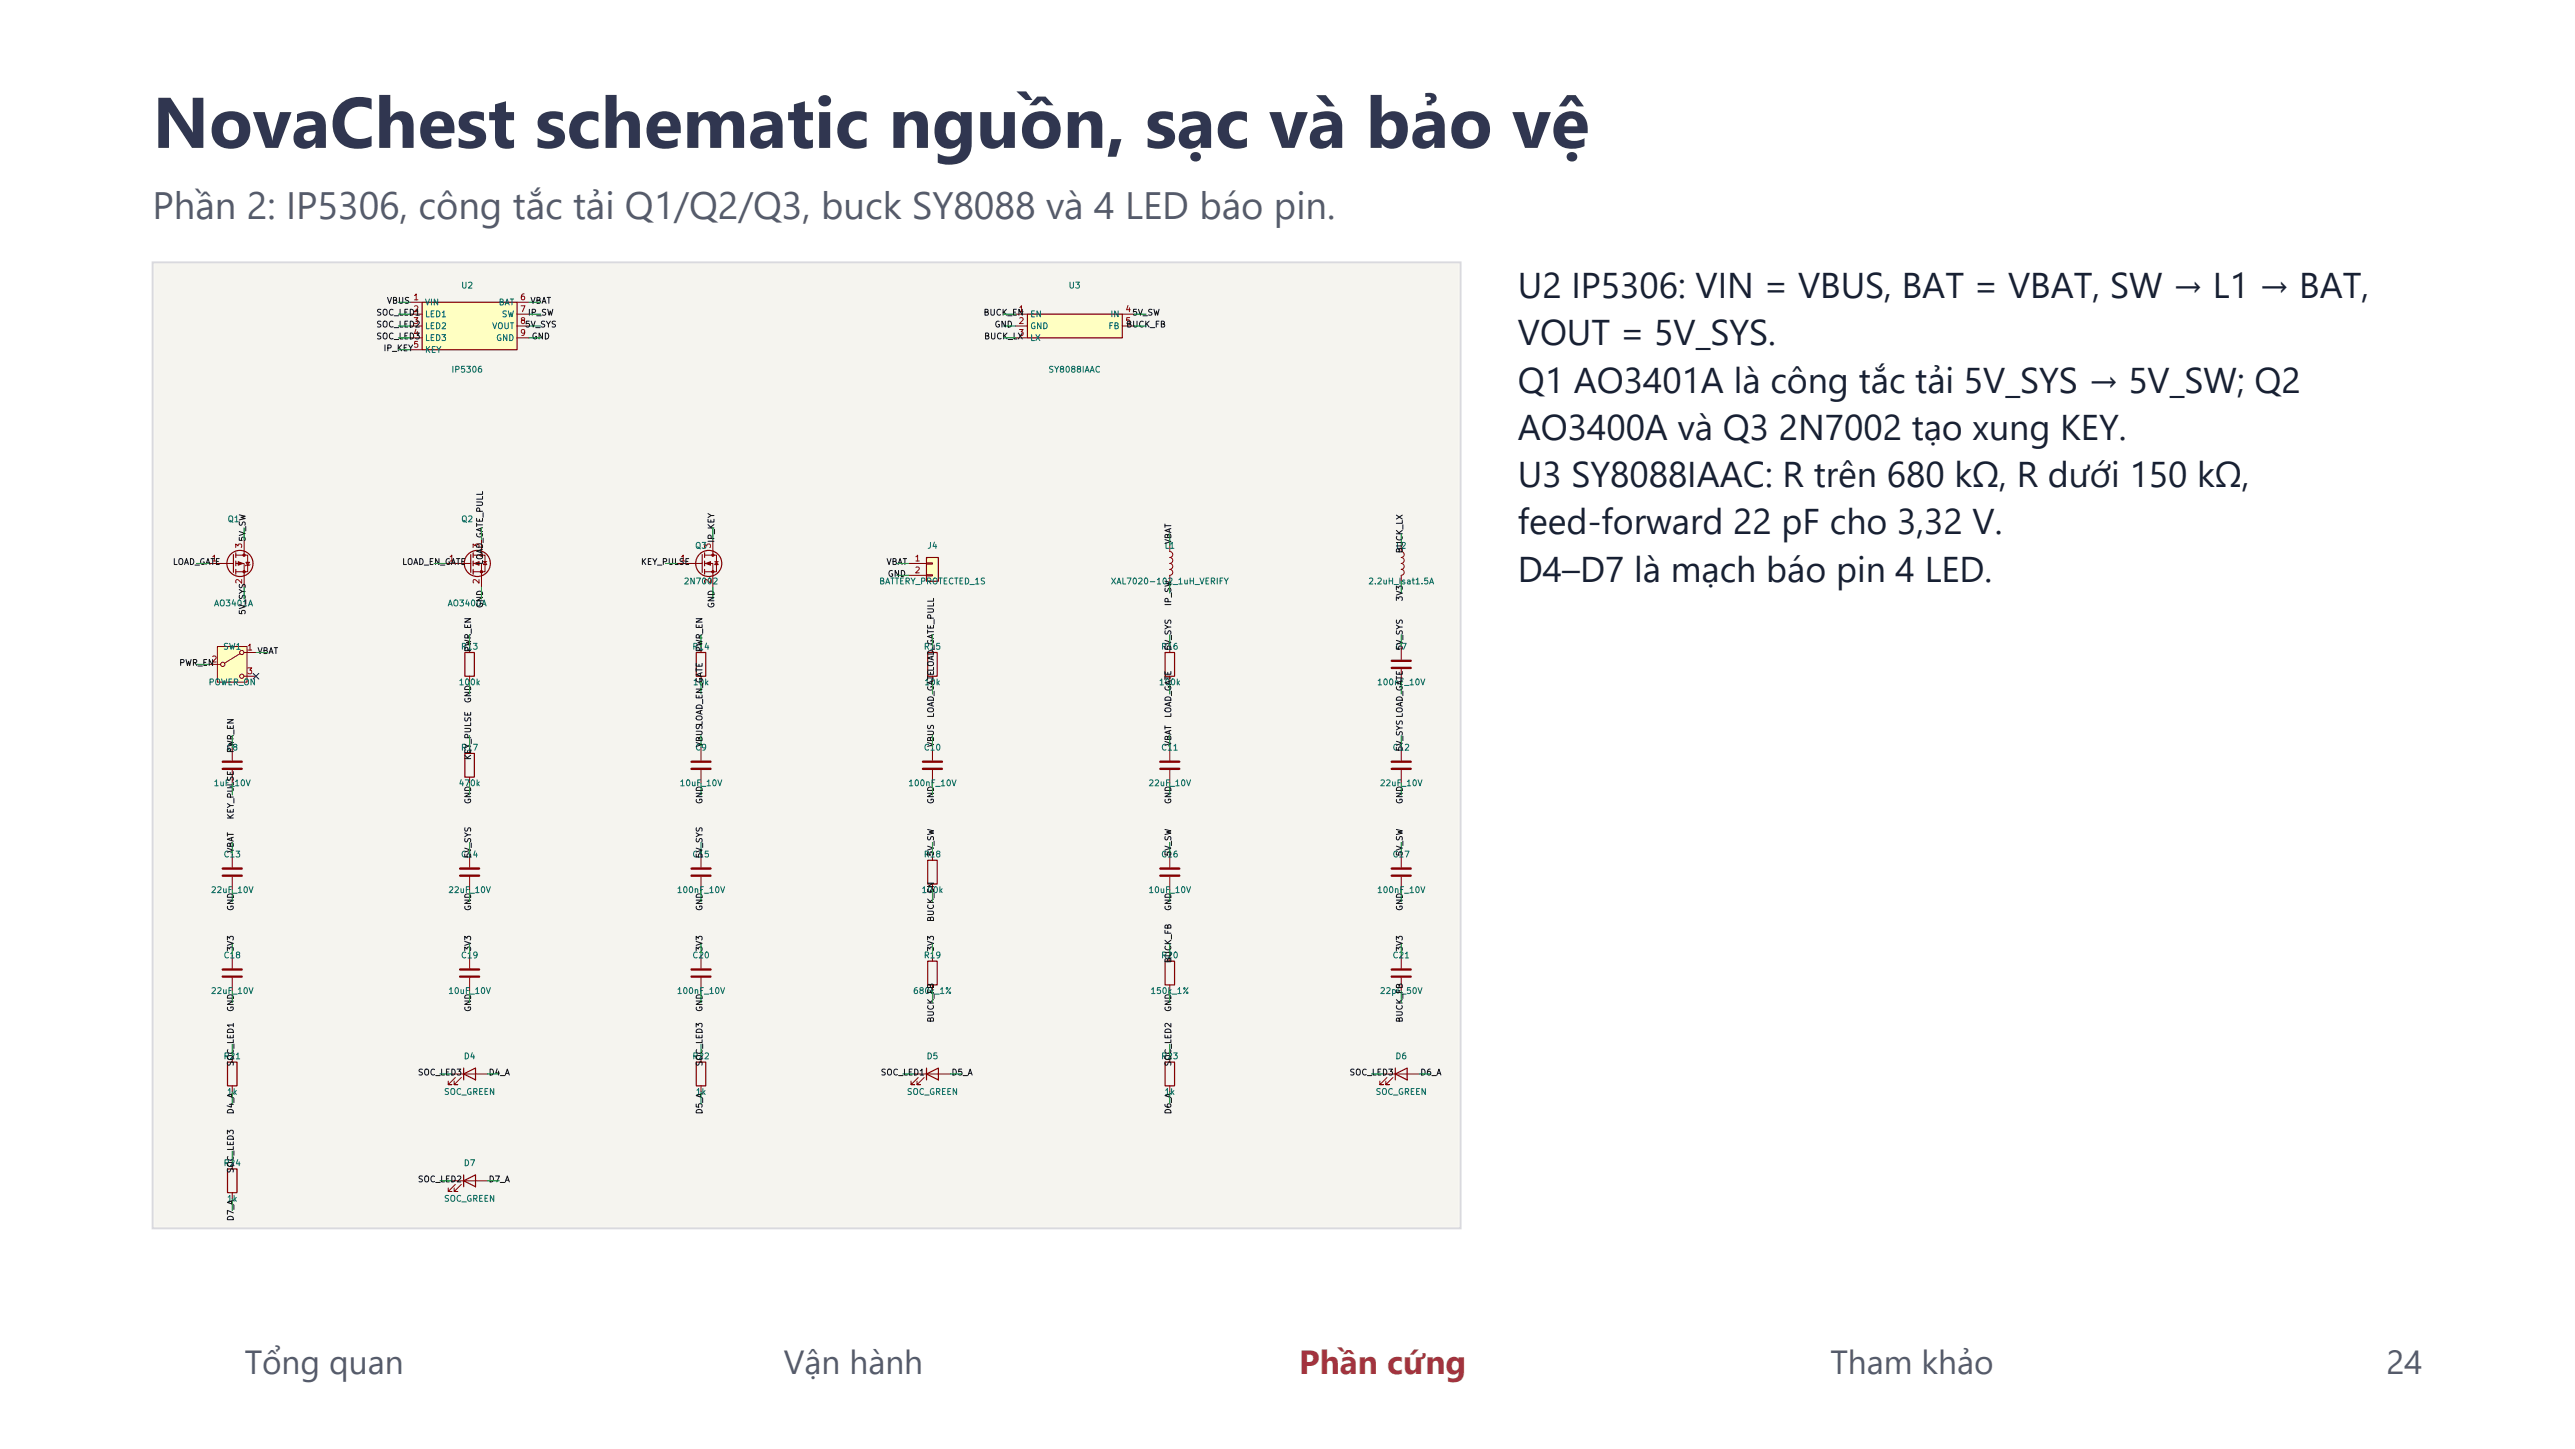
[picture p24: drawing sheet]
<svg xmlns="http://www.w3.org/2000/svg" width="381mm" height="214mm" viewBox="0 0 381 214" stroke-linecap="round" stroke-linejoin="round" font-family="sans-serif">
<defs><g id="words">
<text font-size="10.6" fill="#303650" x="22.6" y="21.9">NovaChest schematic nguồn, sạc và bảo vệ</text>
<text font-size="5.6" fill="#555b6b" x="22.6" y="32.5">Phần 2: IP5306, công tắc tải Q1/Q2/Q3, buck SY8088 và 4 LED báo pin.</text>
<g font-size="5.3" fill="#172033">
<text x="224.6" y="44.1">U2 IP5306: VIN = VBUS, BAT = VBAT, SW → L1 → BAT,</text>
<text x="224.6" y="51.1">VOUT = 5V_SYS.</text>
<text x="224.6" y="58.1">Q1 AO3401A là công tắc tải 5V_SYS → 5V_SW; Q2</text>
<text x="224.6" y="65.1">AO3400A và Q3 2N7002 tạo xung KEY.</text>
<text x="224.6" y="72">U3 SY8088IAAC: R trên 680 kΩ, R dưới 150 kΩ,</text>
<text x="224.6" y="79">feed-forward 22 pF cho 3,32 V.</text>
<text x="224.6" y="86">D4–D7 là mạch báo pin 4 LED.</text>
</g>
<g font-size="4.9" fill="#555b6b">
<text x="36.2" y="203.2">Tổng quan</text>
<text x="116" y="203.2">Vận hành</text>
<text x="270.8" y="203.2">Tham khảo</text>
<text x="353.1" y="203.2">24</text>
</g>
<text font-size="4.9" fill="#a33340" x="192.2" y="203.2">Phần cứng</text>
<g font-size=".9" fill="#840000">
<text x="24.2" y="15.2">6</text>
<text x="197" y="15.2">11</text>
<text x="231.6" y="15.2">12</text>
</g>
<g font-size=".9" fill="#0000c2">
<text x="89.1" y="17.1">NovaSight NS-CHEST-MB</text>
<text x="107.5" y="17.1">V4.0</text>
<text x="111.7" y="17.1">OV5640 | Rev A engineering draft | 2026-11-06</text>
<text x="87.6" y="18.5">NOT RELEASED FOR FABRICATION. Confirm connector pinout, mechanics and power tests.</text>
</g>
<g font-size=".9" fill="#0f0f0f">
<text x="277.1" y="41.6">2V8</text>
<text x="55.6" y="46.9">SOC_LED1</text>
<text x="57.2" y="45.1">VBUS</text>
<text x="78" y="46.9">IP_SW</text>
<text x="78.4" y="45.1">VBAT</text>
<text x="145.4" y="46.9">BUCK_EN</text>
<text x="167.4" y="46.9">5V_SW</text>
<text x="274.7" y="45.1">CAM_RESET</text>
<text x="275.2" y="43.4">CAM_SIOC</text>
<text x="55.6" y="48.6">SOC_LED2</text>
<text x="55.6" y="50.4">SOC_LED3</text>
<text x="56.7" y="52.2">IP_KEY</text>
<text x="77.6" y="48.6">5V_SYS</text>
<text x="78.6" y="50.4">GND</text>
<text x="145.5" y="50.4">BUCK_LX</text>
<text x="147.1" y="48.6">GND</text>
<text x="166.6" y="48.6">BUCK_FB</text>
<text x="277.1" y="53.9">2V8</text>
<text x="275.1" y="57.4">CAM_XCLK</text>
<text x="275.9" y="55.7">CAM_Y9</text>
<text x="275.9" y="59.2">CAM_Y8</text>
<text x="275" y="64.4">CAM_PCLK</text>
<text x="275.9" y="62.7">CAM_Y7</text>
<text x="275.9" y="66.2">CAM_Y6</text>
<text x="275.9" y="71.5">CAM_Y3</text>
<text x="275.9" y="69.7">CAM_Y5</text>
<text x="275.9" y="73.2">CAM_Y4</text>
<text x="25.5" y="83.8">LOAD_GATE</text>
<text x="36.5" y="80.2" transform="rotate(-90 36.5 80.2)">5V_SW</text>
<text x="59.4" y="83.8">LOAD_EN_GATE</text>
<text x="71.7" y="83.6" transform="rotate(-90 71.7 83.6)">LOAD_GATE_PULL</text>
<text x="94.8" y="83.8">KEY_PULSE</text>
<text x="105.9" y="80.4" transform="rotate(-90 105.9 80.4)">IP_KEY</text>
<text x="131.1" y="83.8">VBAT</text>
<text x="173.5" y="80.6" transform="rotate(-90 173.5 80.6)">VBAT</text>
<text x="207.8" y="81.9" transform="rotate(-90 207.8 81.9)">BUCK_LX</text>
<text x="131.3" y="85.5">GND</text>
<text x="173.5" y="89.7" transform="rotate(-90 173.5 89.7)">IP_SW</text>
<text x="207.8" y="89" transform="rotate(-90 207.8 89)">3V3</text>
<text x="36.5" y="91" transform="rotate(-90 36.5 91)">5V_SYS</text>
<text x="71.7" y="90" transform="rotate(-90 71.7 90)">GND</text>
<text x="105.9" y="90" transform="rotate(-90 105.9 90)">GND</text>
<text x="26.4" y="98.7">PWR_EN</text>
<text x="38" y="96.9">VBAT</text>
<text x="69.9" y="96.5" transform="rotate(-90 69.9 96.5)">PWR_EN</text>
<text x="104.1" y="96.5" transform="rotate(-90 104.1 96.5)">PWR_EN</text>
<text x="173.5" y="96.3" transform="rotate(-90 173.5 96.3)">5V_SYS</text>
<text x="207.8" y="96.3" transform="rotate(-90 207.8 96.3)">5V_SYS</text>
<text x="69.9" y="104.1" transform="rotate(-90 69.9 104.1)">GND</text>
<text x="138.4" y="106.3" transform="rotate(-90 138.4 106.3)">LOAD_GATELOAD_GATE_PULL</text>
<text x="173.5" y="106.3" transform="rotate(-90 173.5 106.3)">LOAD_GATE</text>
<text x="34.8" y="111.5" transform="rotate(-90 34.8 111.5)">PWR_EN</text>
<text x="69.9" y="112.5" transform="rotate(-90 69.9 112.5)">KEY_PULSE</text>
<text x="104.1" y="110.6" transform="rotate(-90 104.1 110.6)">VBUSLOAD_EN_GATE</text>
<text x="138.4" y="110.6" transform="rotate(-90 138.4 110.6)">VBUS</text>
<text x="173.5" y="110.4" transform="rotate(-90 173.5 110.4)">VBAT</text>
<text x="207.8" y="111.2" transform="rotate(-90 207.8 111.2)">5V_SYS LOAD_GATE</text>
<text x="69.9" y="119" transform="rotate(-90 69.9 119)">GND</text>
<text x="104.1" y="119" transform="rotate(-90 104.1 119)">GND</text>
<text x="138.4" y="119" transform="rotate(-90 138.4 119)">GND</text>
<text x="173.5" y="119" transform="rotate(-90 173.5 119)">GND</text>
<text x="207.8" y="119" transform="rotate(-90 207.8 119)">GND</text>
<text x="34.8" y="121.3" transform="rotate(-90 34.8 121.3)">KEY_PULSE</text>
<text x="34.8" y="126.2" transform="rotate(-90 34.8 126.2)">VBAT</text>
<text x="69.9" y="127" transform="rotate(-90 69.9 127)">5V_SYS</text>
<text x="104.1" y="127" transform="rotate(-90 104.1 127)">5V_SYS</text>
<text x="138.4" y="126.7" transform="rotate(-90 138.4 126.7)">5V_SW</text>
<text x="173.5" y="126.7" transform="rotate(-90 173.5 126.7)">5V_SW</text>
<text x="207.8" y="126.7" transform="rotate(-90 207.8 126.7)">5V_SW</text>
<text x="34.8" y="134.8" transform="rotate(-90 34.8 134.8)">GND</text>
<text x="69.9" y="134.8" transform="rotate(-90 69.9 134.8)">GND</text>
<text x="104.1" y="134.8" transform="rotate(-90 104.1 134.8)">GND</text>
<text x="138.4" y="136.4" transform="rotate(-90 138.4 136.4)">BUCK_EN</text>
<text x="173.5" y="134.8" transform="rotate(-90 173.5 134.8)">GND</text>
<text x="207.8" y="134.8" transform="rotate(-90 207.8 134.8)">GND</text>
<text x="34.8" y="140.8" transform="rotate(-90 34.8 140.8)">3V3</text>
<text x="69.9" y="140.8" transform="rotate(-90 69.9 140.8)">3V3</text>
<text x="104.1" y="140.8" transform="rotate(-90 104.1 140.8)">3V3</text>
<text x="138.4" y="140.8" transform="rotate(-90 138.4 140.8)">3V3</text>
<text x="173.5" y="142.5" transform="rotate(-90 173.5 142.5)">BUCK_FB</text>
<text x="207.8" y="140.8" transform="rotate(-90 207.8 140.8)">3V3</text>
<text x="34.8" y="149.7" transform="rotate(-90 34.8 149.7)">GND</text>
<text x="69.9" y="149.7" transform="rotate(-90 69.9 149.7)">GND</text>
<text x="104.1" y="149.7" transform="rotate(-90 104.1 149.7)">GND</text>
<text x="173.5" y="149.7" transform="rotate(-90 173.5 149.7)">GND</text>
<text x="138.4" y="151.3" transform="rotate(-90 138.4 151.3)">BUCK_FB</text>
<text x="207.8" y="151.3" transform="rotate(-90 207.8 151.3)">BUCK_FB</text>
<text x="34.8" y="157.8" transform="rotate(-90 34.8 157.8)">SOC_LED1</text>
<text x="61.7" y="159.3">SOC_LED3</text>
<text x="72.2" y="159.3">D4_A</text>
<text x="104.1" y="157.8" transform="rotate(-90 104.1 157.8)">SOC_LED3</text>
<text x="130.2" y="159.3">SOC_LED1</text>
<text x="140.7" y="159.3">D5_A</text>
<text x="173.5" y="157.8" transform="rotate(-90 173.5 157.8)">SOC_LED2</text>
<text x="199.6" y="159.3">SOC_LED3</text>
<text x="210.1" y="159.3">D6_A</text>
<text x="34.8" y="164.9" transform="rotate(-90 34.8 164.9)">D4_A</text>
<text x="104.1" y="164.9" transform="rotate(-90 104.1 164.9)">D5_A</text>
<text x="173.5" y="164.9" transform="rotate(-90 173.5 164.9)">D6_A</text>
<text x="34.8" y="173.6" transform="rotate(-90 34.8 173.6)">SOC_LED3</text>
<text x="61.7" y="175.1">SOC_LED2</text>
<text x="72.2" y="175.1">D7_A</text>
<text x="34.8" y="180.7" transform="rotate(-90 34.8 180.7)">D7_A</text>
<text x="131.4" y="207.5" transform="rotate(-90 131.4 207.5)">5V_SW</text>
</g>
<g font-size=".9" fill="#a90000">
<text x="281" y="41.1">4</text>
<text x="61.1" y="44.6">1</text>
<text x="61.1" y="46.4">2</text>
<text x="76.9" y="44.6">6</text>
<text x="76.9" y="46.4">7</text>
<text x="150.6" y="46.4">1</text>
<text x="166.4" y="46.4">4</text>
<text x="281" y="42.9">5</text>
<text x="281" y="44.6">6</text>
<text x="61.1" y="48.1">3</text>
<text x="61.1" y="49.9">4</text>
<text x="61.1" y="51.6">5</text>
<text x="76.9" y="48.1">8</text>
<text x="76.9" y="49.9">9</text>
<text x="150.6" y="48.1">2</text>
<text x="150.6" y="49.9">3</text>
<text x="166.4" y="48.1">5</text>
<text x="280.6" y="56.9">13</text>
<text x="280.6" y="58.7">14</text>
<text x="280.6" y="62.2">16</text>
<text x="280.6" y="63.9">17</text>
<text x="280.6" y="65.7">18</text>
<text x="280.6" y="69.2">20</text>
<text x="280.6" y="71">21</text>
<text x="280.6" y="72.7">22</text>
<text x="280.6" y="76.2">24</text>
<text x="31.2" y="83.2">1</text>
<text x="36" y="81.2" transform="rotate(-90 36 81.2)">3</text>
<text x="66.3" y="83.2">1</text>
<text x="71.1" y="81.2" transform="rotate(-90 71.1 81.2)">3</text>
<text x="100.6" y="83.2">1</text>
<text x="105.4" y="81.2" transform="rotate(-90 105.4 81.2)">3</text>
<text x="135.3" y="83.2">1</text>
<text x="36" y="86.5" transform="rotate(-90 36 86.5)">2</text>
<text x="71.1" y="86.5" transform="rotate(-90 71.1 86.5)">2</text>
<text x="105.4" y="86.5" transform="rotate(-90 105.4 86.5)">2</text>
<text x="135.3" y="85">2</text>
<text x="31.2" y="98.2">2</text>
<text x="36.5" y="96.4">1</text>
<text x="36.5" y="99.9">3</text>
</g>
<g font-size=".9" fill="#006464">
<text x="62.8" y="45.4">VIN</text>
<text x="62.8" y="47.1">LED1</text>
<text x="68.2" y="42.9">U2</text>
<text x="73.7" y="45.4">BAT</text>
<text x="74.2" y="47.1">SW</text>
<text x="152.3" y="47.1">EN</text>
<text x="158" y="42.9">U3</text>
<text x="164.2" y="47.1">IN</text>
<text x="341.2" y="42.9">U7</text>
<text x="62.8" y="48.9">LED2</text>
<text x="62.8" y="50.6">LED3</text>
<text x="62.8" y="52.4">KEY</text>
<text x="72.7" y="48.9">VOUT</text>
<text x="73.3" y="50.6">GND</text>
<text x="152.3" y="48.9">GND</text>
<text x="152.3" y="50.6">LX</text>
<text x="163.9" y="48.9">FB</text>
<text x="66.7" y="55.3">IP5306</text>
<text x="155" y="55.3">SY8088IAAC</text>
<text x="273.8" y="58.5">OV5640_FPC_VERIFY_CONTACT</text>
<text x="335.9" y="55.3">ME6211C28M5G-N</text>
<text x="33.6" y="77.4">Q1</text>
<text x="68.2" y="77.4">Q2</text>
<text x="102.8" y="81.4">Q3</text>
<text x="137.1" y="81.4">J4</text>
<text x="172.2" y="81.4">L1</text>
<text x="206.5" y="81.4">L2</text>
<text x="31.6" y="89.9">AO3401A</text>
<text x="66.2" y="89.9">AO3400A</text>
<text x="101.1" y="86.6">2N7002</text>
<text x="130" y="86.6">BATTERY_PROTECTED_1S</text>
<text x="164.3" y="86.6">XAL7020-102_1uH_VERIFY</text>
<text x="202.4" y="86.6">2.2uH_Isat1.5A</text>
<text x="30.8" y="101.6">POWER_ON</text>
<text x="32.9" y="96.3">SW1</text>
<text x="67.8" y="101.6">100k</text>
<text x="68.1" y="96.3">R13</text>
<text x="102.4" y="96.3">R14</text>
<text x="102.4" y="101.6">10k</text>
<text x="136.6" y="96.3">R15</text>
<text x="136.7" y="101.6">10k</text>
<text x="171.4" y="101.6">100k</text>
<text x="171.7" y="96.3">R16</text>
<text x="203.7" y="101.6">100nF_10V</text>
<text x="206.4" y="96.3">C7</text>
<text x="33.4" y="111.2">C8</text>
<text x="68.1" y="111.2">R17</text>
<text x="102.8" y="111.2">C9</text>
<text x="136.6" y="111.2">C10</text>
<text x="171.7" y="111.2">C11</text>
<text x="206" y="111.2">C12</text>
<text x="31.5" y="116.5">1uF_10V</text>
<text x="67.8" y="116.5">470k</text>
<text x="100.5" y="116.5">10uF_10V</text>
<text x="134.3" y="116.5">100nF_10V</text>
<text x="169.8" y="116.5">22uF_10V</text>
<text x="204.1" y="116.5">22uF_10V</text>
<text x="33" y="127">C13</text>
<text x="68.1" y="127">C14</text>
<text x="102.4" y="127">C15</text>
<text x="136.6" y="127">R18</text>
<text x="171.7" y="127">C16</text>
<text x="206" y="127">C17</text>
<text x="31.1" y="132.3">22uF_10V</text>
<text x="66.2" y="132.3">22uF_10V</text>
<text x="100.1" y="132.3">100nF_10V</text>
<text x="136.3" y="132.3">100k</text>
<text x="169.8" y="132.3">10uF_10V</text>
<text x="203.7" y="132.3">100nF_10V</text>
<text x="33" y="142">C18</text>
<text x="68.1" y="142">C19</text>
<text x="102.4" y="142">C20</text>
<text x="136.6" y="142">R19</text>
<text x="171.7" y="142">R20</text>
<text x="206" y="142">C21</text>
<text x="31.1" y="147.2">22uF_10V</text>
<text x="66.2" y="147.2">10uF_10V</text>
<text x="100.1" y="147.2">100nF_10V</text>
<text x="135" y="147.2">680k_1%</text>
<text x="170.1" y="147.2">150k_1%</text>
<text x="204.1" y="147.2">22pF_50V</text>
<text x="33" y="156.9">R21</text>
<text x="68.5" y="156.9">D4</text>
<text x="102.4" y="156.9">R22</text>
<text x="137" y="156.9">D5</text>
<text x="171.7" y="156.9">R23</text>
<text x="206.4" y="156.9">D6</text>
<text x="33.5" y="162.1">1k</text>
<text x="65.6" y="162.1">SOC_GREEN</text>
<text x="102.9" y="162.1">1k</text>
<text x="134.1" y="162.1">SOC_GREEN</text>
<text x="172.2" y="162.1">1k</text>
<text x="203.5" y="162.1">SOC_GREEN</text>
<text x="33" y="172.7">R24</text>
<text x="68.5" y="172.7">D7</text>
<text x="33.5" y="177.9">1k</text>
<text x="65.6" y="177.9">SOC_GREEN</text>
</g>
</g></defs>
<path d="M22.6 38.8h193.5v142.9h-193.5z" fill-rule="evenodd" fill="#f7f6f1" stroke="#d9d9de" stroke-width=".28"/>
<path d="M23 39.1h192.7v142.3h-192.7z" fill="#f5f4ef" stroke="#f5f4ef" stroke-width=".15"/>
<path d="M137.1 82.5h1.7v3.5h-1.7z" fill="#ffffc2"/>
<path d="M103 96.5h1.4v3.5h-1.4zM137.1 82.5h1.7v3.5h-1.7zM206.4 158.8l1.8-.8v1.7zM206.4 158v1.7" fill="none" stroke="#840000" stroke-width=".18"/>
<path d="M103.7 95.6v.9M134.5 83.3h2.6M134.5 85.1h2.6M137.1 83.2h.9v.2h-.9zM137.1 85h.9v.2h-.9zM103.7 100v.9M207.3 126.4v1.9M207.3 129.7v1.9M204.7 158.8h5.3M205.2 159.4l-1 1h.5h-.5v-.5M206.1 159.4l-1.1 1h.6h-.6v-.5" fill="none" stroke="#840000" stroke-width=".15"/>
<path d="M205.9 128.5h2.8M205.9 129.5h2.8" fill="none" stroke="#840000" stroke-width=".35"/>
<path d="M152 46.5h14.1v3.5h-14.1z" fill="#ffffc2"/>
<path d="M152 46.5h14.1v3.5h-14.1zM137.3 127.2h1.4v3.5h-1.4zM103 157.1h1.4v3.5h-1.4zM172.4 157.1h1.4v3.5h-1.4z" fill="none" stroke="#840000" stroke-width=".18"/>
<g fill="none" stroke="#840000" stroke-width=".15">
<path d="M150.3 46.5h1.7M150.3 48.2h1.7M150.3 50h1.7M166.1 46.5h1.7M166.1 48.2h1.7M103.7 110.6v1.9M103.7 113.9v1.9M138 110.6v1.9M138 113.9v1.9M207.3 110.6v1.9M207.3 113.9v1.9M103.7 126.4v1.9"/>
<path d="M103.7 129.7v1.9M138 126.4v.8M138 130.7v.9M103.7 141.3v1.9M103.7 144.6v2M103.7 156.2v.9M173.1 156.2v.9M103.7 160.6v.9M173.1 160.6v.9"/>
</g>
<path d="M102.3 112.7h2.8M102.3 113.7h2.8M136.6 112.7h2.8M136.6 113.7h2.8M205.9 112.7h2.8M205.9 113.7h2.8M102.3 128.5h2.8M102.3 129.5h2.8M102.3 143.4h2.8M102.3 144.4h2.8" fill="none" stroke="#840000" stroke-width=".35"/>
<path d="M32.2 95.6h4.4v5.3h-4.4z" fill="#ffffc2"/>
<g fill="none" stroke="#840000" stroke-width=".15">
<path d="M36.1 79.8v2.3M30.9 98.3h1.7M30.9 83.3h3.6M32.2 95.6h4.4v5.3h-4.4zM34.9 82.1h1.7v2.5h-1.7M34.9 83.3h1.2v3.5M35.5 96.7l-2.3 1.4M36.1 96.5h1.8M36.4 83.2h.5l-.3 .4zM37 83.5l-.7 .2M69.5 95.6v.9M138 95.6v.9"/>
<path d="M173.1 80.7v.9l.3 .1 .1 .3-.1 .3-.3 .2 .3 .1 .1 .2-.1 .4-.3 .1 .3 .2 .1 .4-.1 .2-.3 .1M173.1 84.2l.3 .1 .1 .4-.1 .3-.3 .1v.9M173.1 95.6v.9M207.3 80.7v.9l.3 .1 .2 .3-.2 .3-.3 .2 .3 .1 .1 .2v.4l-.4 .1 .4 .2v.4l-.1 .2-.3 .1M207.3 84.2l.3 .1 .2 .4-.2 .3-.3 .1v.9M207.3 95.6v2M207.3 99v1.9M36.1 100h1.8M69.5 100v.9M69.5 110.6v.8M69.5 114.9v.9M138 100v.9"/>
<path d="M173.1 100v.9M173.1 110.6v1.9M173.1 113.9v1.9M34.4 126.4v1.9M34.4 129.7v1.9M69.5 126.4v1.9M69.5 129.7v1.9M173.1 126.4v1.9M173.1 129.7v1.9M34.4 141.3v1.9M34.4 144.6v2M66.8 158.8h5.3"/>
<path d="M67.4 159.4l-1.1 1h.5h-.5v-.5M68.3 159.4l-1.1 1h.5h-.5v-.5M69.5 141.3v1.9M69.5 144.6v2M135.3 158.8h5.3M135.9 159.4l-1.1 1h.5h-.5v-.5M136.7 159.4l-1 1h.5h-.5v-.5M138 141.3v.9M138 145.7v.9M173.1 141.3v.9M173.1 145.7v.9M207.3 141.3v1.9"/>
<path d="M207.3 144.6v2M66.8 174.6h5.3M67.4 175.2l-1.1 1h.5h-.5v-.5M68.3 175.2l-1.1 1h.5h-.5v-.5"/>
<circle cx="33" cy="98.3" r=".32"/>
<circle cx="35.8" cy="96.5" r=".32"/>
<circle cx="35.8" cy="100" r=".32"/>
</g>
<g fill="none" stroke="#840000" stroke-width=".18">
<path d="M34.5 82v2.7M34.9 81.8v.7M34.9 83v.7M34.9 84.2v.7M68.8 96.5h1.4v3.5h-1.4zM137.3 96.5h1.4v3.5h-1.4zM172.4 96.5h1.4v3.5h-1.4zM68.8 111.4h1.4v3.5h-1.4zM68.6 158.8l1.8-.8v1.7zM68.6 158v1.7M137.1 158.8l1.7-.8v1.7zM137.1 158v1.7"/>
<path d="M137.3 142.2h1.4v3.5h-1.4zM172.4 142.2h1.4v3.5h-1.4zM68.6 174.6l1.8-.8v1.7zM68.6 173.8v1.7"/>
<circle cx="35.5" cy="83.3" r="1.93"/>
</g>
<g fill="#840000" stroke="#840000" stroke-width=".15">
<path d="M35.2 83.1l.7 .2-.7 .3z"/>
<circle cx="36.1" cy="82.1" r=".18"/>
<circle cx="36.1" cy="84.6" r=".18"/>
</g>
<g fill="none" stroke="#840000" stroke-width=".35">
<path d="M205.9 97.7h2.8M205.9 98.8h2.8M171.7 112.7h2.8M171.7 113.7h2.8M33 128.5h2.8M33 129.5h2.8M68.1 128.5h2.8M68.1 129.5h2.8M171.7 128.5h2.8M171.7 129.5h2.8M33 143.4h2.8M33 144.4h2.8"/>
<path d="M68.1 143.4h2.8M68.1 144.4h2.8M205.9 143.4h2.8M205.9 144.4h2.8"/>
</g>
<path d="M62.5 44.7h14v7h-14z" fill="#ffffc2"/>
<g fill="none" stroke="#840000" stroke-width=".18">
<path d="M62.5 44.7h14v7h-14zM69.7 82v2.7M70 81.8v.7M70 83v.7M70 84.2v.7M103.9 82v2.7M104.3 81.8v.7M104.3 83v.7M104.3 84.2v.7M33.7 157.1h1.4v3.5h-1.4zM33.7 172.9h1.4v3.5h-1.4z"/>
<circle cx="70.6" cy="83.3" r="1.93"/>
<circle cx="104.9" cy="83.3" r="1.93"/>
</g>
<g fill="none" stroke="#840000" stroke-width=".15">
<path d="M60.7 44.7h1.8M60.7 46.5h1.8M60.7 48.2h1.8M60.7 50h1.8M60.7 51.7h1.8M76.5 44.7h1.8M76.5 46.5h1.8M76.5 48.2h1.8M76.5 50h1.8M71.2 79.8v2.3M105.5 79.8v2.3M66 83.3h3.7"/>
<path d="M70 82.1h1.8v2.5h-1.8M70 83.3h1.2v3.5M71.5 83.1h.5M71.8 83.1l.2 .4h-.5zM100.2 83.3h3.7M104.3 82.1h1.7v2.5h-1.7M104.3 83.3h1.2v3.5M105.7 83.1h.6M106 83.1l.3 .4h-.6zM34.4 110.6v1.9M34.4 113.9v1.9M34.4 156.2v.9"/>
<path d="M34.4 160.6v.9M34.4 172v.9M34.4 176.4v.9"/>
</g>
<g fill="#840000" stroke="#840000" stroke-width=".15">
<path d="M70.2 83.3l.7-.2v.5z"/>
<path d="M104.4 83.3l.7-.2v.5z"/>
<circle cx="71.2" cy="82.1" r=".18"/>
<circle cx="71.2" cy="84.6" r=".18"/>
<circle cx="105.5" cy="82.1" r=".18"/>
<circle cx="105.5" cy="84.6" r=".18"/>
</g>
<path d="M33 112.7h2.8M33 113.7h2.8" fill="none" stroke="#840000" stroke-width=".35"/>
<g fill="none" stroke="#009600" stroke-width=".15">
<path d="M58.9 46.5h1.8M58.9 48.2h1.8M58.9 50h1.8M58.9 44.7h1.8M58.9 51.7h1.8M78.3 46.5h1.7M78.3 48.2h1.7M78.3 50h1.7M78.3 44.7h1.7M148.5 46.5h1.8M148.5 48.2h1.8M148.5 50h1.8"/>
<path d="M167.8 46.5h1.8M167.8 48.2h1.8M36.1 78.1v1.7M71.2 78.1v1.7M105.5 78.1v1.7M173.1 78.9v1.8M207.3 78.9v1.8M29.1 83.3h1.8M29.1 98.3h1.8M36.1 86.8v1.8M37.9 96.5h1.7M64.2 83.3h1.8"/>
<path d="M69.5 93.9v1.7M71.2 86.8v1.8M98.5 83.3h1.7M103.7 93.9v1.7M105.5 86.8v1.8M132.7 83.3h1.8M132.7 85.1h1.8M138 93.9v1.7M173.1 86v1.7M173.1 93.9v1.7M207.3 86v1.7M207.3 93.9v1.7"/>
<path d="M34.4 108.8v1.8M34.4 115.8v1.8M69.5 100.9v1.8M69.5 108.8v1.8M69.5 115.8v1.8M103.7 100.9v1.8M103.7 108.8v1.8M103.7 115.8v1.8M138 100.9v1.8M138 108.8v1.8M138 115.8v1.8M173.1 100.9v1.8"/>
<path d="M173.1 108.8v1.8M173.1 115.8v1.8M207.3 100.9v1.8M207.3 108.8v1.8M207.3 115.8v1.8M34.4 124.6v1.8M34.4 131.6v1.8M34.4 139.5v1.8M69.5 124.6v1.8M69.5 131.6v1.8M69.5 139.5v1.8M103.7 124.6v1.8"/>
<path d="M103.7 131.6v1.8M103.7 139.5v1.8M138 124.6v1.8M138 131.6v1.8M138 139.5v1.8M173.1 124.6v1.8M173.1 131.6v1.8M173.1 139.5v1.8M207.3 124.6v1.8M207.3 131.6v1.8M207.3 139.5v1.8M34.4 146.6v1.7"/>
<path d="M34.4 154.5v1.7M65.1 158.8h1.7M69.5 146.6v1.7M72.1 158.8h1.8M103.7 146.6v1.7M103.7 154.5v1.7M133.6 158.8h1.7M138 146.6v1.7M140.6 158.8h1.8M173.1 146.6v1.7M173.1 154.5v1.7M202.9 158.8h1.8"/>
<path d="M207.3 146.6v1.7M210 158.8h1.7M34.4 161.5v1.7M34.4 170.3v1.7M34.4 177.3v1.7M65.1 174.6h1.7M72.1 174.6h1.8M103.7 161.5v1.7M173.1 161.5v1.7"/>
</g>
<path d="M37.5 99.6l.8 .8M38.3 99.6l-.8 .8" fill="none" stroke="#000084" stroke-width=".15"/>
<use href="#words"/>
</svg>
